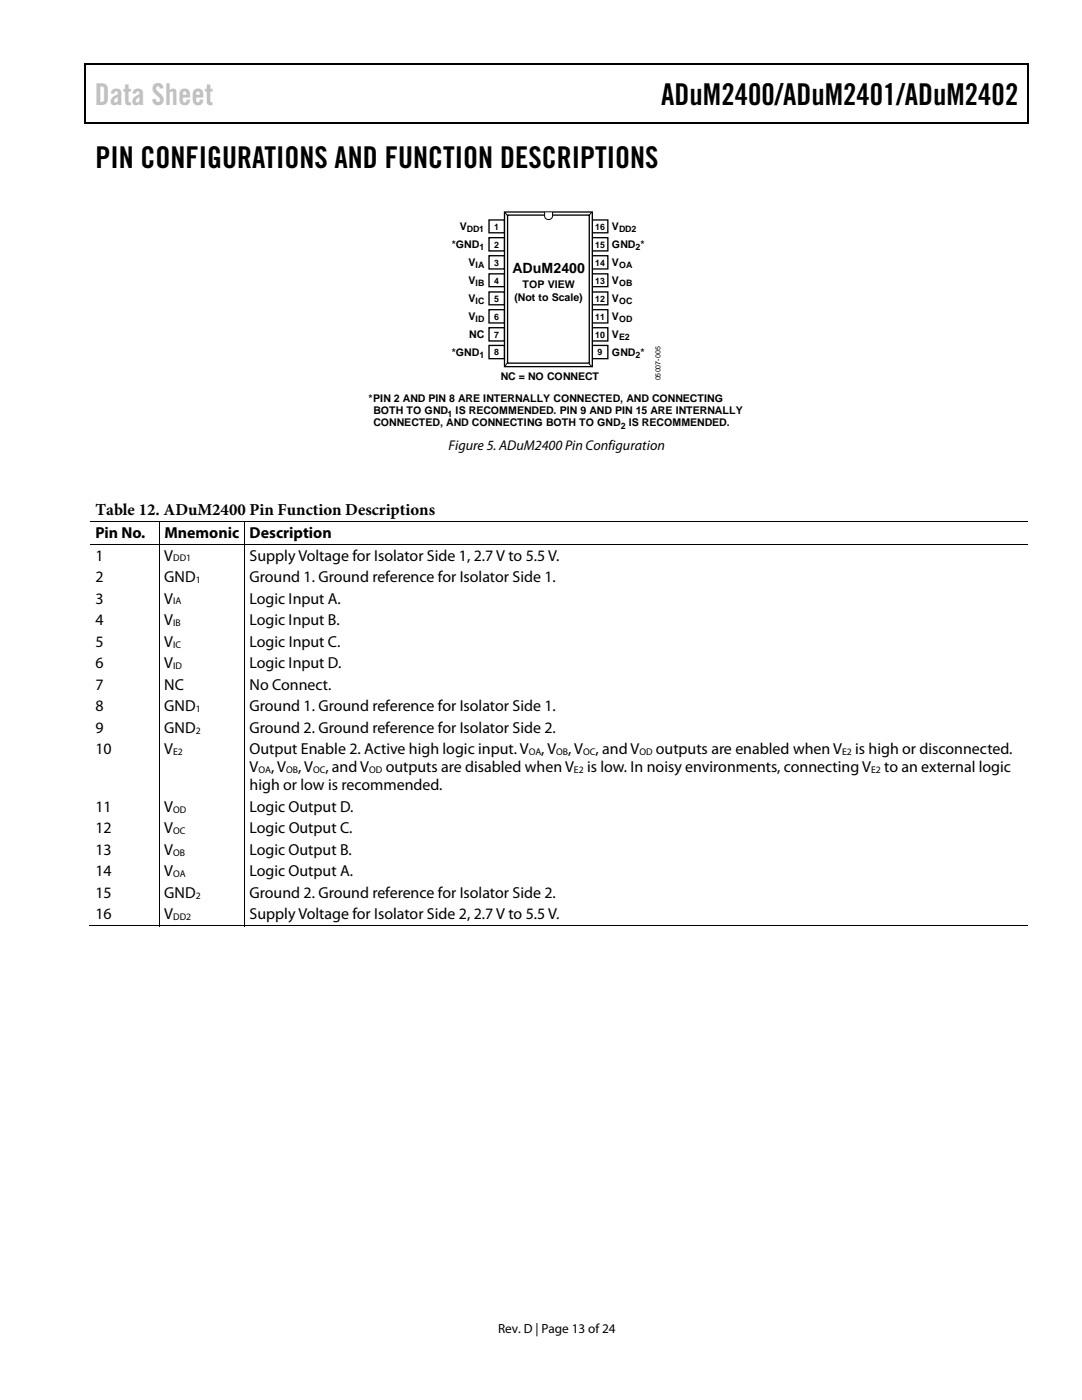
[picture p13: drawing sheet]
<svg xmlns="http://www.w3.org/2000/svg" width="216mm" height="279mm" viewBox="0 0 216 279" stroke-linecap="round" stroke-linejoin="round" font-family="sans-serif">
<defs><g id="words">
<text font-size="6" fill="#c0c0c0" x="18.9" y="21">Data Sheet</text>
<g font-size="6">
<text x="132" y="21">ADuM2400/ADuM2401/ADuM2402</text>
<text x="19" y="33.6">PIN CONFIGURATIONS AND FUNCTION DESCRIPTIONS</text>
</g>
<text font-size="3.3" x="19" y="102.8">Table 12. ADuM2400 Pin Function Descriptions</text>
<g font-size="3.2">
<text x="19" y="107.4">Pin No.</text>
<text x="32.8" y="107.4">Mnemonic Description</text>
<text x="19" y="111.9">1</text>
<text x="32.8" y="111.9">V</text>
<text x="49.8" y="111.9">Supply Voltage for Isolator Side 1, 2.7 V to 5.5 V.</text>
<text x="19" y="116.2">2</text>
<text x="32.8" y="116.2">GND</text>
<text x="49.8" y="116.2">Ground 1. Ground reference for Isolator Side 1.</text>
<text x="19" y="120.5">3</text>
<text x="19" y="124.8">4</text>
<text x="32.8" y="120.5">V</text>
<text x="32.8" y="124.8">V</text>
<text x="49.8" y="124.8">Logic Input B.</text>
<text x="49.8" y="120.5">Logic Input A.</text>
<text x="19" y="129.1">5</text>
<text x="32.8" y="129.1">V</text>
<text x="49.8" y="129.1">Logic Input C.</text>
<text x="19" y="133.3">6</text>
<text x="19" y="137.6">7</text>
<text x="32.8" y="137.6">NC</text>
<text x="32.8" y="133.3">V</text>
<text x="49.8" y="137.6">No Connect.</text>
<text x="49.8" y="133.3">Logic Input D.</text>
<text x="19" y="141.9">8</text>
<text x="32.8" y="141.9">GND</text>
<text x="49.8" y="141.9">Ground 1. Ground reference for Isolator Side 1.</text>
<text x="19" y="146.2">9</text>
<text x="32.8" y="146.2">GND</text>
<text x="49.8" y="146.2">Ground 2. Ground reference for Isolator Side 2.</text>
<text x="19" y="150.5">10</text>
<text x="32.8" y="150.5">V</text>
<text x="49.8" y="154.1">V</text>
<text x="49.8" y="150.6">Output Enable 2. Active high logic input. V</text>
<text x="54.1" y="154.1">, V</text>
<text x="59.5" y="154.1">, V</text>
<text x="64.9" y="154.1">, and V</text>
<text x="77" y="154.1">outputs are disabled when V</text>
<text x="108" y="150.6">, V</text>
<text x="113.4" y="150.6">, V</text>
<text x="117.2" y="154.1">is low. In noisy environments, connecting V</text>
<text x="118.8" y="150.6">, and V</text>
<text x="130.9" y="150.6">outputs are enabled when V</text>
<text x="170.6" y="150.6">is high or disconnected.</text>
<text x="176.4" y="154.1">to an external logic</text>
<text x="49.8" y="157.7">high or low is recommended.</text>
<text x="19" y="162">11</text>
<text x="19" y="166.3">12</text>
<text x="32.8" y="162">V</text>
<text x="32.8" y="166.3">V</text>
<text x="49.8" y="166.3">Logic Output C.</text>
<text x="49.8" y="162">Logic Output D.</text>
<text x="19" y="170.6">13</text>
<text x="32.8" y="170.6">V</text>
<text x="49.8" y="170.6">Logic Output B.</text>
<text x="19" y="174.9">14</text>
<text x="19" y="179.2">15</text>
<text x="32.8" y="174.9">V</text>
<text x="32.8" y="179.2">GND</text>
<text x="49.8" y="174.9">Logic Output A.</text>
<text x="49.8" y="179.2">Ground 2. Ground reference for Isolator Side 2.</text>
<text x="19" y="183.5">16</text>
<text x="32.8" y="183.5">V</text>
<text x="49.8" y="183.5">Supply Voltage for Isolator Side 2, 2.7 V to 5.5 V.</text>
</g>
<g font-size="2.8">
<text x="102.2" y="54.5">ADuM2400</text>
<text x="89.5" y="89.9">Figure 5. ADuM2400 Pin Configuration</text>
</g>
<text font-size="2.6" x="99.4" y="266">Rev. D | Page 13 of 24</text>
<g font-size="2.1">
<text x="91.7" y="45.8">V</text>
<text x="122.1" y="45.8">V</text>
<text x="90.2" y="49.4">*GND</text>
<text x="93.5" y="53">V</text>
<text x="122.1" y="49.4">GND *</text>
<text x="122.1" y="53">V</text>
<text x="93.5" y="56.6">V</text>
<text x="102.6" y="60">(Not to Scale)</text>
<text x="104.3" y="57.4">TOP VIEW</text>
<text x="122.1" y="56.6">V</text>
<text x="93.5" y="60.2">V</text>
<text x="93.5" y="63.8">V</text>
<text x="122.1" y="60.2">V</text>
<text x="122.1" y="63.8">V</text>
<text x="90.2" y="71">*GND</text>
<text x="93.6" y="67.4">NC</text>
<text x="122.1" y="67.4">V</text>
<text x="122.1" y="71">GND *</text>
<text x="99.9" y="75.9">NC = NO CONNECT</text>
<text x="73.6" y="80.2">*PIN 2 AND PIN 8 ARE INTERNALLY CONNECTED, AND CONNECTING</text>
<text x="74.5" y="82.7">BOTH TO GND</text>
<text x="90.9" y="82.7">IS RECOMMENDED. PIN 9 AND PIN 15 ARE INTERNALLY</text>
<text x="74.5" y="85.1">CONNECTED, AND CONNECTING BOTH TO GND</text>
<text x="125.5" y="85.1">IS RECOMMENDED.</text>
</g>
<g font-size="1.9">
<text x="34.6" y="112">DD1</text>
<text x="39.1" y="116.3">1</text>
<text x="34.6" y="120.6">IA</text>
<text x="34.6" y="124.9">IB</text>
<text x="34.6" y="129.2">IC</text>
<text x="34.6" y="133.5">ID</text>
<text x="39.1" y="142.1">1</text>
<text x="39.1" y="146.4">2</text>
<text x="34.6" y="150.7">E2</text>
<text x="51.6" y="154.3">OA</text>
<text x="57.1" y="154.3">OB</text>
<text x="62.5" y="154.3">OC</text>
<text x="73.7" y="154.3">OD</text>
<text x="105.5" y="150.7">OA</text>
<text x="111" y="150.7">OB</text>
<text x="114.5" y="154.3">E2</text>
<text x="116.4" y="150.7">OC</text>
<text x="127.6" y="150.7">OD</text>
<text x="168" y="150.7">E2</text>
<text x="173.8" y="154.3">E2</text>
<text x="34.6" y="162.2">OD</text>
<text x="34.6" y="166.5">OC</text>
<text x="34.6" y="170.8">OB</text>
<text x="34.6" y="175.1">OA</text>
<text x="39.1" y="179.4">2</text>
<text x="34.6" y="183.7">DD2</text>
</g>
<g font-size="1.8">
<text x="93.2" y="46.4">DD1</text>
<text x="98.6" y="45.8">1</text>
<text x="118.8" y="45.8">16</text>
<text x="123.5" y="46.4">DD2</text>
<text x="94.9" y="53.5">IA</text>
<text x="95.7" y="50">1</text>
<text x="98.6" y="53">3</text>
<text x="98.6" y="49.4">2</text>
<text x="118.8" y="49.4">15</text>
<text x="118.8" y="53">14</text>
<text x="123.5" y="53.5">OA</text>
<text x="126.8" y="50">2</text>
<text x="94.9" y="57.1">IB</text>
<text x="98.6" y="56.6">4</text>
<text x="118.8" y="56.6">13</text>
<text x="123.5" y="57.1">OB</text>
<text x="94.9" y="60.7">IC</text>
<text x="94.9" y="64.3">ID</text>
<text x="98.6" y="60.2">5</text>
<text x="98.6" y="63.8">6</text>
<text x="118.8" y="60.2">12</text>
<text x="118.8" y="63.8">11</text>
<text x="123.5" y="60.7">OC</text>
<text x="123.5" y="64.3">OD</text>
<text x="95.7" y="71.5">1</text>
<text x="98.6" y="67.4">7</text>
<text x="98.6" y="70.9">8</text>
<text x="118.8" y="67.4">10</text>
<text x="119.3" y="70.9">9</text>
<text x="123.5" y="67.9">E2</text>
<text x="126.8" y="71.5">2</text>
<text x="89.3" y="83.2">1</text>
<text x="123.9" y="85.6">2</text>
</g>
<text font-size="1.4" x="131.8" y="75.9" transform="rotate(-90 131.8 75.9)">05007-005</text>
</g></defs>
<path d="M16.9 12.7h.2v1h-.2zM205.1 12.7h.2v1h-.2zM205.1 12.7h.2v.3h-.2zM82.3 24.4h.2v.3h-.2zM205.1 24.4h.2v.3h-.2z" fill="#000"/>
<path d="M16.9 12.8h188.2M17 13.7v11M205.2 13.7v11M205.1 24.5h-188.2" fill="none" stroke="#000" stroke-width=".25"/>
<g fill="#fff" stroke="#000" stroke-width=".26">
<path d="M97.6 43.9h3.1v2.6h-3.1z"/>
<path d="M97.6 47.4h3.1v2.7h-3.1z"/>
<path d="M97.6 51h3.1v2.7h-3.1z"/>
<path d="M97.6 54.7h3.1v2.5h-3.1z"/>
<path d="M118.2 43.9h3.1v2.6h-3.1z"/>
<path d="M118.2 47.4h3.1v2.7h-3.1z"/>
<path d="M118.2 51h3.1v2.7h-3.1z"/>
<path d="M118.2 54.7h3.1v2.5h-3.1z"/>
<path d="M97.6 58.3h3.1v2.5h-3.1z"/>
<path d="M118.2 58.3h3.1v2.5h-3.1z"/>
<path d="M97.6 61.8h3.1v2.7h-3.1z"/>
<path d="M118.2 61.8h3.1v2.7h-3.1z"/>
<path d="M97.6 65.4h3.1v2.7h-3.1z"/>
<path d="M118.2 65.4h3.1v2.7h-3.1z"/>
<path d="M97.6 68.9h3.1v2.7h-3.1z"/>
<path d="M118.2 68.9h3.1v2.7h-3.1z"/>
<path d="M100.7 42.3h17.5v30.9h-17.5z"/>
</g>
<path d="M101.3 42.9h16.3v29.6h-16.3z" fill="none" stroke="#000" stroke-width=".26"/>
<path d="M108.7 42.4h1.6a.94 .94 0 0 1-.2 1.1 .94 .94 0 0 1-1.2 .1l-.2-.5z" fill="#fff"/>
<g fill="none" stroke="#000" stroke-width=".2">
<path d="M100.8 42.4l.4 .5M108.7 42.4v.5a.8 .8 0 0 0 .7 .9 .8 .8 0 0 0 .9-.7v-.7M118 42.4l-.4 .5M101.3 72.4l-.5 .7M117.6 72.6l.4 .5M18 108.7h187.1M31.8 104.2v4.4M31.8 108.8v76.1M48.8 104.2v4.4M48.8 108.8v76.1M205.1 104.1h-187.1M17.8 184.8h13.9"/>
<path d="M31.9 184.8h16.8M48.9 184.8h156.2"/>
</g>
<use href="#words"/>
</svg>
